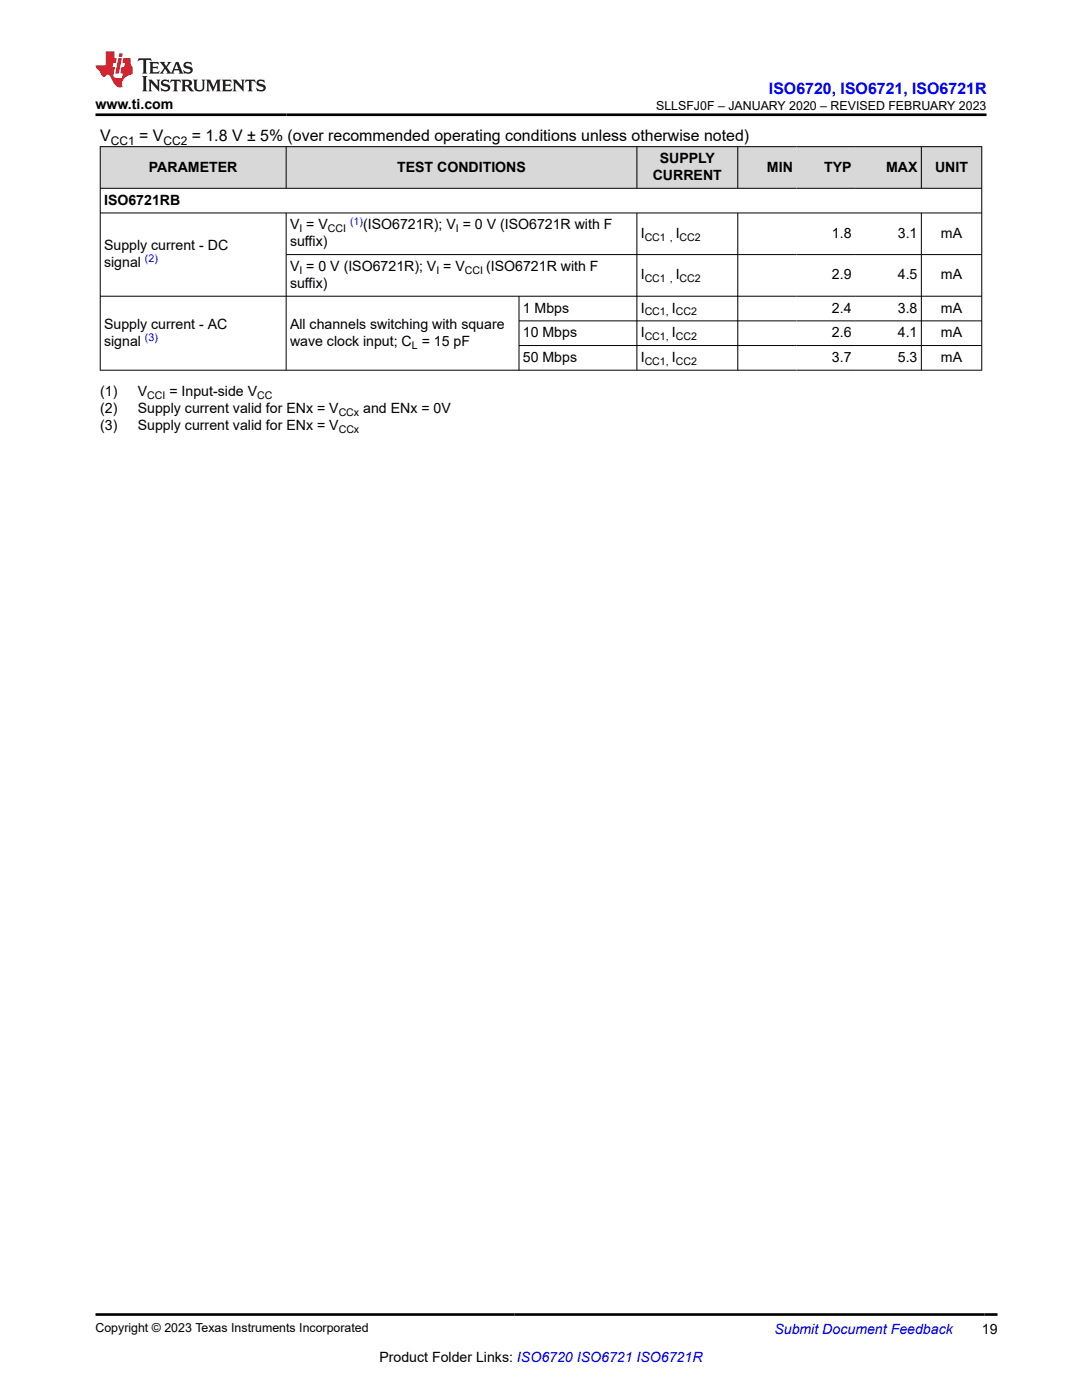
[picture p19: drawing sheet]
<svg xmlns="http://www.w3.org/2000/svg" width="216mm" height="279mm" viewBox="0 0 216 279" stroke-linecap="round" stroke-linejoin="round" font-family="sans-serif">
<defs><g id="words">
<text font-size="3.2" fill="#00f" x="153.4" y="18.7">ISO6720, ISO6721, ISO6721R</text>
<g font-size="3.2">
<text x="20" y="28.2">V</text>
<text x="27.8" y="28.2">= V</text>
<text x="38.3" y="28.2">= 1.8 V ± 5% (over recommended operating conditions unless otherwise noted)</text>
</g>
<g font-size="2.8">
<text x="19.1" y="21.8">www.ti.com</text>
<text x="29.7" y="34.2">PARAMETER</text>
<text x="79.2" y="34.2">TEST CONDITIONS</text>
<text x="130.3" y="35.9">CURRENT</text>
<text x="131.6" y="32.5">SUPPLY</text>
<text x="153" y="34.2">MIN</text>
<text x="164.4" y="34.2">TYP</text>
<text x="176.8" y="34.2">MAX</text>
<text x="186.6" y="34.2">UNIT</text>
<text x="20.8" y="40.9">ISO6721RB</text>
<text x="57.9" y="45.8">V = V</text>
<text x="72.5" y="45.8">(ISO6721R); V = 0 V (ISO6721R with F</text>
<text x="127.9" y="47.5">I</text>
<text x="134.8" y="47.5">I</text>
<text x="166" y="47.5">1.8</text>
<text x="179.2" y="47.5">3.1</text>
<text x="187.8" y="47.5">mA</text>
<text x="20.8" y="49.9">Supply current - DC</text>
<text x="20.8" y="53.3">signal</text>
<text x="57.9" y="49.2">suffix)</text>
<text x="57.9" y="54.1">V = 0 V (ISO6721R); V = V</text>
<text x="57.9" y="57.5">suffix)</text>
<text x="97" y="54.1">(ISO6721R with F</text>
<text x="127.9" y="55.8">I</text>
<text x="134.8" y="55.8">I</text>
<text x="166" y="55.8">2.9</text>
<text x="179.2" y="55.8">4.5</text>
<text x="187.8" y="55.8">mA</text>
<text x="20.8" y="65.6">Supply current - AC</text>
<text x="57.9" y="65.6">All channels switching with square</text>
<text x="104.3" y="62.4">1 Mbps</text>
<text x="127.9" y="62.4">I</text>
<text x="134" y="62.4">I</text>
<text x="166" y="62.4">2.4</text>
<text x="179.2" y="62.4">3.8</text>
<text x="187.8" y="62.4">mA</text>
<text x="20.8" y="69">signal</text>
<text x="57.9" y="69">wave clock input; C = 15 pF</text>
<text x="104.3" y="67.3">10 Mbps</text>
<text x="127.9" y="67.3">I</text>
<text x="134" y="67.3">I</text>
<text x="166" y="67.3">2.6</text>
<text x="179.2" y="67.3">4.1</text>
<text x="187.8" y="67.3">mA</text>
<text x="104.3" y="72.2">50 Mbps</text>
<text x="127.9" y="72.2">I</text>
<text x="134" y="72.2">I</text>
<text x="166" y="72.2">3.7</text>
<text x="179.2" y="72.2">5.3</text>
<text x="187.8" y="72.2">mA</text>
<text x="20" y="79">(1)</text>
<text x="20" y="82.4">(2)</text>
<text x="27.5" y="79">V</text>
<text x="27.5" y="82.4">Supply current valid for ENx = V</text>
<text x="33.8" y="79">= Input-side V</text>
<text x="72.5" y="82.4">and ENx = 0V</text>
<text x="20" y="85.8">(3)</text>
<text x="27.5" y="85.8">Supply current valid for ENx = V</text>
<text x="195.9" y="266.1">19</text>
<text x="75.7" y="271.7">Product Folder Links: ISO6720 ISO6721 ISO6721R</text>
</g>
<text font-size="2.8" fill="#00f" x="154.5" y="266.2">Submit Document Feedback</text>
<g font-size="2.5">
<text x="130.9" y="21.9">SLLSFJ0F – JANUARY 2020 – REVISED FEBRUARY 2023</text>
<text x="19.1" y="265.9">Copyright © 2023 Texas Instruments Incorporated</text>
</g>
<g font-size="2.4">
<text x="22.1" y="28.9">CC1</text>
<text x="32.6" y="28.9">CC2</text>
</g>
<g font-size="2.1">
<text x="59.7" y="46.3">I</text>
<text x="65.4" y="46.3">CCI</text>
<text x="91" y="46.3">I</text>
<text x="128.6" y="48">CC1 , CC2</text>
<text x="59.7" y="54.6">I</text>
<text x="87.1" y="54.6">I</text>
<text x="92.8" y="54.6">CCI</text>
<text x="128.6" y="56.3">CC1 , CC2</text>
<text x="128.6" y="63">CC1, CC2</text>
<text x="82.2" y="69.6">L</text>
<text x="128.6" y="67.9">CC1, CC2</text>
<text x="128.6" y="72.8">CC1, CC2</text>
<text x="29.4" y="79.6">CCI</text>
<text x="51.3" y="79.6">CC</text>
<text x="67.6" y="83">CCx</text>
<text x="67.6" y="86.4">CCx</text>
</g>
<g font-size="2.1" fill="#00f">
<text x="69.9" y="44.8">(1)</text>
<text x="28.9" y="52.4">(2)</text>
<text x="28.9" y="68.1">(3)</text>
</g>
</g></defs>
<g fill="#d8d8d8">
<path d="M20 29.3h175.9v8.3h-175.9z" fill-rule="evenodd"/>
<path d="M20.1 29.3h36.9v8.2h-36.9z" fill-rule="evenodd"/>
<path d="M57.2 29.3h69.8v8.2h-69.8z" fill-rule="evenodd"/>
<path d="M127.1 29.3h20.1v8.2h-20.1z" fill-rule="evenodd"/>
<path d="M147.3 29.3h11.6v8.2h-11.6z" fill-rule="evenodd"/>
<path d="M158.9 29.3h11.7v8.2h-11.7z" fill-rule="evenodd"/>
<path d="M170.6 29.3h13.2v8.2h-13.2z" fill-rule="evenodd"/>
<path d="M183.9 29.3h11.9v8.2h-11.9z" fill-rule="evenodd"/>
</g>
<g fill="none" stroke="#000" stroke-width=".2">
<path d="M19.9 29.3h176.1M19.9 37.6h176.1M20 29.2v44.7M57.1 29.2v8.4M127.1 29.2v8.4M147.2 29.2v8.4M183.8 29.2v8.4M195.9 29.2v44.7M19.9 42.5h176.1M19.9 59.1h176.1M57.1 42.5v31.4M57.1 50.8h138.9"/>
<path d="M103.6 59.1v14.8M127.1 42.5v31.4M147.2 42.5v31.4M183.8 42.5v31.4M103.6 64h92.4M103.6 69h92.4M196 73.9h-176.1"/>
</g>
<path d="M27.7 11.6l-.2 .6 .5-.2h.6v.1v2.2l-.2 .4h1l-.2-.4v-2.2v-.1h.5l.5 .2-.1-.6zM29.8 12.4l.2 .3v1.6l-.2 .4h1.9l.1-.6a1.08 1.08 0 0 1-1.3 .2v-.7h.6l.4 .2v-.7l-.4 .2h-.6v-.5l.2-.2a1 1 0 0 1 1 .3l-.1-.5zM31.8 12.4l1 1.1-1 1.2h.9l-.2-.2 .4-.8 .5 .8-.2 .2h1.6l-.2-.2 .1-.5h1l.1 .5-.1 .2h.9l-.2-.4-.8-1.9h-.5l-1 2.1-.8-1.1 .9-1h-.8l.2 .2-.5 .6-.3-.6 .1-.2zM35.2 12.8l.4 1h-.8zM36.8 12.5a.65 .65 0 0 0-.2 .7 .65 .65 0 0 0 .6 .5l.7 .1 .1 .3a.79 .79 0 0 1-.7 .4 .79 .79 0 0 1-.7-.5l.1 .7 .2-.1a.93 .93 0 0 0 1.1 0 .93 .93 0 0 0 .4-.9 1.46 1.46 0 0 0-1.2-.6l-.1-.3a1.09 1.09 0 0 1 1.2 .2l-.2-.6-.1 .1-.6-.2zM28.4 15.2l.2 .4v2.2l-.2 .4h1l-.2-.4v-2.2l.2-.4zM29.6 15.9l.2 .4v1.5l-.2 .4h.8l-.3-.4v-1.3l1.7 1.8v-2l.2-.4h-.8l.2 .2 .1 1.1-1.2-1.3zM32.3 16a.65 .65 0 0 0-.2 .8 .65 .65 0 0 0 .7 .4l.6 .2 .1 .2a.79 .79 0 0 1-.7 .4 .79 .79 0 0 1-.7-.5l.1 .7 .2-.1a.93 .93 0 0 0 1.1 .1 .93 .93 0 0 0 .4-1 1.46 1.46 0 0 0-1.2-.5l-.1-.4a1.09 1.09 0 0 1 1.2 .2l-.2-.6-.1 .1-.6-.1zM34.1 15.9l-.1 .6a.63 .63 0 0 1 .7-.3l.1 1.6-.3 .4h1l-.2-.4v-1.6a.66 .66 0 0 1 .8 .3l-.1-.6zM36.2 15.9l.2 .4v1.5l-.2 .4h.9l-.2-.2v-.7h.5l.1 .2a.79 .79 0 0 0 1.2 .6l-1-.9a.61 .61 0 0 0 .6-.6 .61 .61 0 0 0-.5-.7zM36.9 16.2h.2a.47 .47 0 0 1 .5 .1 .47 .47 0 0 1 .1 .5l-.2 .1-.6 .1zM38.5 15.9l.2 .2a2.27 2.27 0 0 0 .4 2 1.04 1.04 0 0 0 1.7-.7v-1.3l.2-.2h-.8l.2 .4v1.1a.6 .6 0 0 1-.6 .6 .6 .6 0 0 1-.6-.6v-1.1l.3-.4zM41.1 15.9l.2 .4v1.5l-.2 .4h.7l-.2-.4v-1.4l.9 1.9 .8-1.9v1.4l-.2 .4h1l-.3-.4v-1.5l.3-.4h-.8l-.7 1.5-.7-1.5zM44.3 15.9l.2 .4v1.5l-.2 .4h1.9l.1-.6a1.09 1.09 0 0 1-1.3 .2v-.7h.6l.4 .2v-.6l-.4 .2h-.6v-.6l.2-.1a1.01 1.01 0 0 1 1 .3l-.1-.6zM46.4 15.9l.3 .4v1.5l-.3 .4h.8l-.2-.4v-1.3l1.6 1.8v-2l.2-.4h-.7l.2 .2v1.1l-1.2-1.3zM49 15.9l-.1 .6a.63 .63 0 0 1 .8-.3v1.6l-.3 .4h1l-.2-.4v-1.6a.66 .66 0 0 1 .8 .3l-.1-.6zM51.4 16a.65 .65 0 0 0-.2 .8 .65 .65 0 0 0 .6 .4l.6 .2 .2 .2a.79 .79 0 0 1-.8 .4 .79 .79 0 0 1-.6-.5l.1 .7 .2-.1a.93 .93 0 0 0 1 .1 .93 .93 0 0 0 .5-1 1.46 1.46 0 0 0-1.3-.5l-.1-.4a1.09 1.09 0 0 1 1.3 .2l-.2-.6-.2 .1-.5-.1z" fill="#231f20"/>
<path d="M21.1 10.3v2.7h-2.1l.1 .4 .9 1a.95 .95 0 0 0 .9 .9 .59 .59 0 0 1 .6-.4 .59 .59 0 0 1 .5 .3l.4 .8a1.59 1.59 0 0 0 2.1 1.4 1.61 1.61 0 0 1 1-2.3l1-.3-.1-1.5a1.59 1.59 0 0 1-.4-1.7h-1.4l-.2 .9h.5l-.1 .9h-.5l-.2 .9v.3l.4 .1-.2 .9h-.6a.73 .73 0 0 1-1.1-.7l.3-1.5h-.5l.2-.9h.5l.2-.9h-.5v-1.3zM23.6 11.6l-.6 3.1h.7l.6-3.1zM23.8 10.7l-.1 .6h.7l.1-.6z" fill="#ed1c24"/>
<path d="M19.1 22.9h177.8M19.1 262.3h179.9" fill="none" stroke="#000" stroke-width=".53"/>
<use href="#words"/>
</svg>
